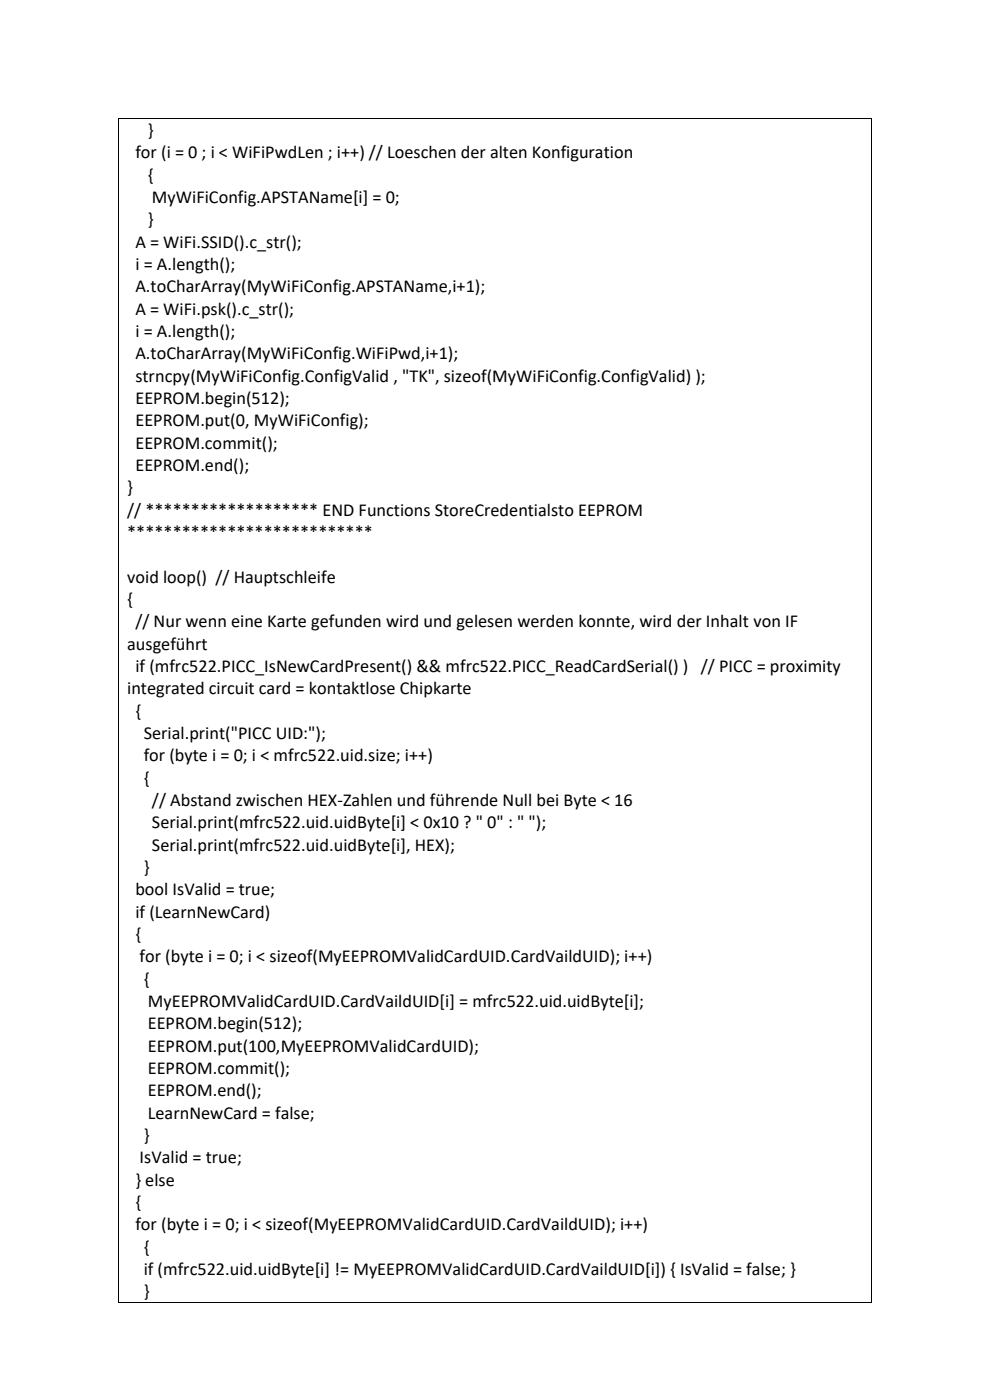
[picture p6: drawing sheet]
<svg xmlns="http://www.w3.org/2000/svg" width="210mm" height="297mm" viewBox="0 0 210 297" stroke-linecap="round" stroke-linejoin="round" font-family="sans-serif">
<defs><g id="words">
<g font-size="3.9">
<text x="31.3" y="28.9">}</text>
<text x="28.7" y="33.6">for (i = 0 ; i &lt; WiFiPwdLen ; i++) // Loeschen der alten Konfiguration</text>
<text x="31.3" y="38.4">{</text>
<text x="31.3" y="47.8">}</text>
<text x="32.2" y="43.1">MyWiFiConfig.APSTAName[i] = 0;</text>
<text x="28.7" y="52.6">A = WiFi.SSID().c_str();</text>
<text x="28.7" y="57.3">i = A.length();</text>
<text x="28.7" y="62">A.toCharArray(MyWiFiConfig.APSTAName,i+1);</text>
<text x="28.7" y="66.8">A = WiFi.psk().c_str();</text>
<text x="28.7" y="71.5">i = A.length();</text>
<text x="28.7" y="76.2">A.toCharArray(MyWiFiConfig.WiFiPwd,i+1);</text>
<text x="28.7" y="81">strncpy(MyWiFiConfig.ConfigValid , &quot;TK&quot;, sizeof(MyWiFiConfig.ConfigValid) );</text>
<text x="28.7" y="85.7">EEPROM.begin(512);</text>
<text x="28.7" y="90.4">EEPROM.put(0, MyWiFiConfig);</text>
<text x="28.7" y="95.2">EEPROM.commit();</text>
<text x="28.7" y="99.9">EEPROM.end();</text>
<text x="27" y="104.7">}</text>
<text x="27" y="109.4">// ******************* END Functions StoreCredentialsto EEPROM</text>
<text x="27" y="114.1">***************************</text>
<text x="27" y="123.6">void loop() // Hauptschleife</text>
<text x="27" y="128.4">{</text>
<text x="27" y="137.8">ausgeführt</text>
<text x="28.7" y="133.1">// Nur wenn eine Karte gefunden wird und gelesen werden konnte, wird der Inhalt von IF</text>
<text x="28.7" y="142.6">if (mfrc522.PICC_IsNewCardPresent() &amp;&amp; mfrc522.PICC_ReadCardSerial() ) // PICC = proximity</text>
<text x="27" y="147.3">integrated circuit card = kontaktlose Chipkarte</text>
<text x="28.7" y="152">{</text>
<text x="30.5" y="156.8">Serial.print(&quot;PICC UID:&quot;);</text>
<text x="30.5" y="161.5">for (byte i = 0; i &lt; mfrc522.uid.size; i++)</text>
<text x="30.5" y="166.2">{</text>
<text x="32.2" y="171">// Abstand zwischen HEX-Zahlen und führende Null bei Byte &lt; 16</text>
<text x="32.2" y="175.7">Serial.print(mfrc522.uid.uidByte[i] &lt; 0x10 ? &quot; 0&quot; : &quot; &quot;);</text>
<text x="30.5" y="185.2">}</text>
<text x="32.2" y="180.4">Serial.print(mfrc522.uid.uidByte[i], HEX);</text>
<text x="28.7" y="189.9">bool IsValid = true;</text>
<text x="28.7" y="194.7">if (LearnNewCard)</text>
<text x="28.7" y="199.4">{</text>
<text x="29.6" y="204.1">for (byte i = 0; i &lt; sizeof(MyEEPROMValidCardUID.CardVaildUID); i++)</text>
<text x="30.5" y="208.9">{</text>
<text x="31.4" y="213.6">MyEEPROMValidCardUID.CardVaildUID[i] = mfrc522.uid.uidByte[i];</text>
<text x="31.4" y="218.4">EEPROM.begin(512);</text>
<text x="31.4" y="227.8">EEPROM.commit();</text>
<text x="31.4" y="223.1">EEPROM.put(100,MyEEPROMValidCardUID);</text>
<text x="31.4" y="232.6">EEPROM.end();</text>
<text x="31.3" y="237.3">LearnNewCard = false;</text>
<text x="30.5" y="242">}</text>
<text x="28.7" y="251.5">} else</text>
<text x="29.6" y="246.8">IsValid = true;</text>
<text x="28.7" y="256.2">{</text>
<text x="28.7" y="261">for (byte i = 0; i &lt; sizeof(MyEEPROMValidCardUID.CardVaildUID); i++)</text>
<text x="30.5" y="265.7">{</text>
<text x="30.5" y="270.5">if (mfrc522.uid.uidByte[i] != MyEEPROMValidCardUID.CardVaildUID[i]) { IsValid = false; }</text>
<text x="30.5" y="275.2">}</text>
</g>
</g></defs>
<g fill="#000">
<path d="M25 25h.2v.2h-.2z" fill-rule="evenodd"/>
<path d="M25 25h.2v.2h-.2z" fill-rule="evenodd"/>
<path d="M184.8 25h.2v.2h-.2z" fill-rule="evenodd"/>
<path d="M184.8 25h.2v.2h-.2z" fill-rule="evenodd"/>
<path d="M25 276.2h.2v.2h-.2z" fill-rule="evenodd"/>
<path d="M25 276.2h.2v.2h-.2z" fill-rule="evenodd"/>
<path d="M184.8 276.2h.2v.2h-.2z" fill-rule="evenodd"/>
<path d="M184.8 276.2h.2v.2h-.2z" fill-rule="evenodd"/>
</g>
<path d="M25.1 25.2v251M25.2 25.1h159.6M184.9 25.2v251M25.2 276.3h159.6" fill="none" stroke="#000" stroke-width=".21"/>
<use href="#words"/>
</svg>
